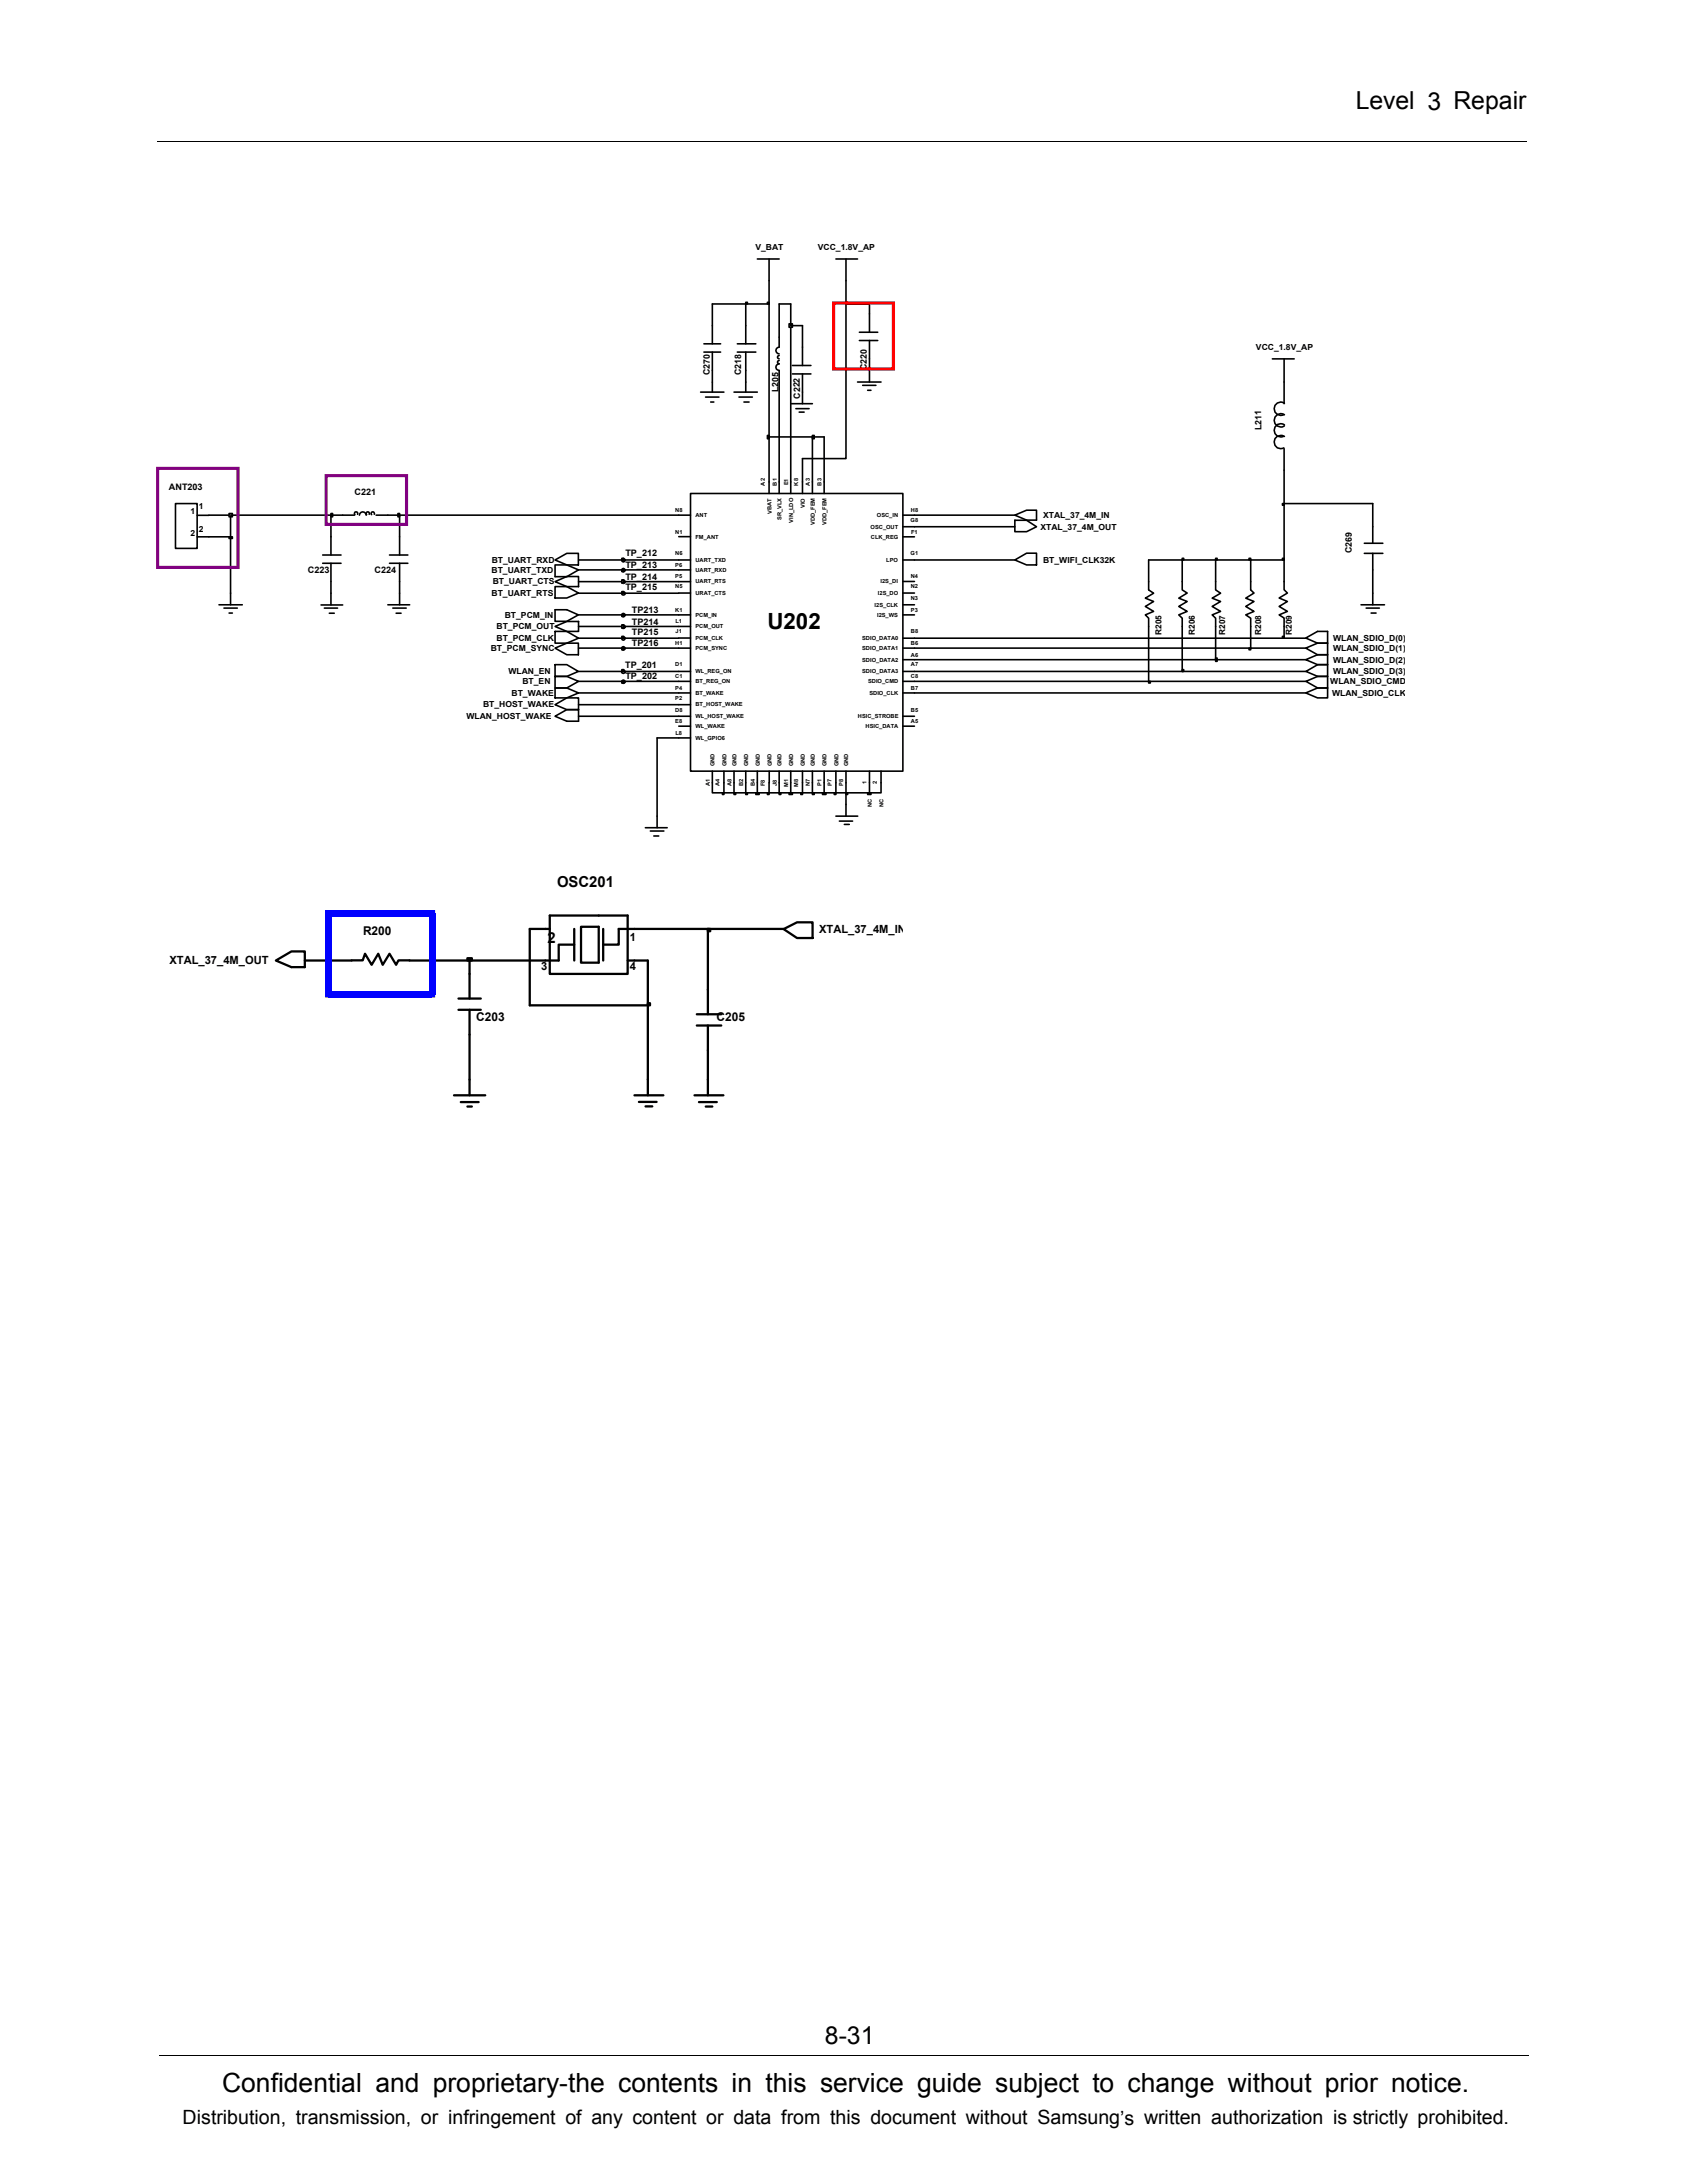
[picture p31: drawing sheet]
<svg xmlns="http://www.w3.org/2000/svg" width="216mm" height="279mm" viewBox="0 0 216 279" stroke-linecap="round" stroke-linejoin="round" font-family="sans-serif">
<defs><g id="words">
<text font-size="3.4" x="28.4" y="267.7">Confidential and proprietary-the contents in this service guide subject to change without prior notice.</text>
<g font-size="3.2">
<text x="173.5" y="14">Level 3 Repair</text>
<text x="105.6" y="261.6">8-31</text>
</g>
<text font-size="2.9" x="98.2" y="80.5">U202</text>
<text font-size="2.5" x="23.4" y="271.9">Distribution, transmission, or infringement of any content or data from this document without Samsung’s written authorization is strictly prohibited.</text>
<g font-size="1.9">
<text x="71.3" y="113.5">OSC201</text>
<text x="70.1" y="120.7">2</text>
</g>
<g font-size="1.5">
<text x="46.5" y="119.7">R200</text>
<text x="60.9" y="130.7">C203</text>
<text x="91.7" y="130.7">C205</text>
</g>
<g font-size="1.4">
<text x="104.8" y="119.4">XTAL_37_4M_IN</text>
<text x="21.7" y="123.4">XTAL_37_4M_OUT</text>
<text x="69.3" y="124.2">3</text>
<text x="80.6" y="124.2">4</text>
<text x="80.6" y="120.4">1</text>
</g>
<g font-size="1.1">
<text x="96.7" y="32">V_BAT</text>
<text x="104.7" y="32">VCC_1.8V_AP</text>
<text x="111" y="47.4" transform="rotate(-90 111 47.4)">C220</text>
<text x="160.7" y="44.8">VCC_1.8V_AP</text>
<text x="90.8" y="48" transform="rotate(-90 90.8 48)">C270</text>
<text x="94.8" y="48" transform="rotate(-90 94.8 48)">C218</text>
<text x="99.6" y="50.2" transform="rotate(-90 99.6 50.2)">L205</text>
<text x="102.4" y="51" transform="rotate(-90 102.4 51)">C222</text>
<text x="161.4" y="55.1" transform="rotate(-90 161.4 55.1)">L211</text>
<text x="21.6" y="62.7">ANT203</text>
<text x="24.4" y="65.8">1</text>
<text x="25.4" y="65.1">1</text>
<text x="45.4" y="63.4">C221</text>
<text x="24.4" y="68.6">2</text>
<text x="25.4" y="68.1">2</text>
<text x="80" y="71.2">TP_212</text>
<text x="133.2" y="67.8">XTAL_37_4M_OUT</text>
<text x="133.5" y="66.3">XTAL_37_4M_IN</text>
<text x="173" y="70.8" transform="rotate(-90 173 70.8)">C269</text>
<text x="39.4" y="73.4">C223</text>
<text x="47.9" y="73.4">C224</text>
<text x="62.9" y="76.3">BT_UART_RTS</text>
<text x="62.9" y="73.3">BT_UART_TXD</text>
<text x="62.9" y="72">BT_UART_RXD</text>
<text x="63.1" y="74.8">BT_UART_CTS</text>
<text x="80" y="72.7">TP_213</text>
<text x="80" y="74.2">TP_214</text>
<text x="80" y="75.5">TP_215</text>
<text x="133.5" y="72">BT_WIFI_CLK32K</text>
<text x="62.8" y="83.3">BT_PCM_SYNC</text>
<text x="63.5" y="82">BT_PCM_CLK</text>
<text x="63.5" y="80.5">BT_PCM_OUT</text>
<text x="64.6" y="79">BT_PCM_IN</text>
<text x="80.9" y="82.7">TP216</text>
<text x="80.9" y="78.4">TP213</text>
<text x="80.9" y="79.9">TP214</text>
<text x="80.9" y="81.2">TP215</text>
<text x="148.7" y="81.2" transform="rotate(-90 148.7 81.2)">R205</text>
<text x="152.9" y="81.2" transform="rotate(-90 152.9 81.2)">R206</text>
<text x="156.8" y="81.2" transform="rotate(-90 156.8 81.2)">R207</text>
<text x="161.4" y="81.2" transform="rotate(-90 161.4 81.2)">R208</text>
<text x="165.3" y="81.2" transform="rotate(-90 165.3 81.2)">R209</text>
<text x="170.6" y="83.3">WLAN_SDIO_D(1)</text>
<text x="170.6" y="82">WLAN_SDIO_D(0)</text>
<text x="65.1" y="86.3">WLAN_EN</text>
<text x="65.5" y="89">BT_WAKE</text>
<text x="66.9" y="87.5">BT_EN</text>
<text x="80" y="85.5">TP_201</text>
<text x="80" y="87">TP_202</text>
<text x="170.2" y="87.5">WLAN_SDIO_CMD</text>
<text x="170.5" y="89">WLAN_SDIO_CLK</text>
<text x="170.6" y="86.3">WLAN_SDIO_D(3)</text>
<text x="170.6" y="84.8">WLAN_SDIO_D(2)</text>
<text x="59.7" y="92">WLAN_HOST_WAKE</text>
<text x="61.8" y="90.5">BT_HOST_WAKE</text>
</g>
<g font-size=".7">
<text x="86.4" y="65.5">N8</text>
<text x="97.9" y="62.1" transform="rotate(-90 97.9 62.1)">A2</text>
<text x="98.8" y="65.7" transform="rotate(-90 98.8 65.7)">VBAT</text>
<text x="99.4" y="62.1" transform="rotate(-90 99.4 62.1)">B1</text>
<text x="100.9" y="62.1" transform="rotate(-90 100.9 62.1)">E1</text>
<text x="102.2" y="62.1" transform="rotate(-90 102.2 62.1)">K8</text>
<text x="103" y="65" transform="rotate(-90 103 65)">VIO</text>
<text x="103.7" y="62.1" transform="rotate(-90 103.7 62.1)">A3</text>
<text x="105.2" y="62.1" transform="rotate(-90 105.2 62.1)">B3</text>
<text x="116.6" y="65.5">H8</text>
<text x="86.4" y="68.3">N1</text>
<text x="86.4" y="71.1">N6</text>
<text x="89" y="68.9">FM_ANT</text>
<text x="89" y="66.2">ANT</text>
<text x="89" y="71.9">UART_TXD</text>
<text x="100" y="66.6" transform="rotate(-90 100 66.6)">SR_VLX</text>
<text x="101.5" y="66.9" transform="rotate(-90 101.5 66.9)">VIN_LDO</text>
<text x="104.3" y="67.2" transform="rotate(-90 104.3 67.2)">VDD_FEM</text>
<text x="105.8" y="67.2" transform="rotate(-90 105.8 67.2)">VDD_FEM</text>
<text x="111.4" y="67.7">OSC_OUT</text>
<text x="111.5" y="68.9">CLK_REG</text>
<text x="112.2" y="66.2">OSC_IN</text>
<text x="113.4" y="71.9">LPO</text>
<text x="116.5" y="71.1">G1</text>
<text x="116.5" y="66.8">G8</text>
<text x="116.6" y="68.3">F1</text>
<text x="86.4" y="74">P5</text>
<text x="86.4" y="72.6">P6</text>
<text x="86.4" y="75.3">N5</text>
<text x="89" y="74.7">UART_RTS</text>
<text x="89" y="73.2">UART_RXD</text>
<text x="89" y="76.2">URAT_CTS</text>
<text x="111.9" y="77.7">I2S_CLK</text>
<text x="112.4" y="76.2">I2S_DO</text>
<text x="112.7" y="74.7">I2S_DI</text>
<text x="116.6" y="75.3">N2</text>
<text x="116.6" y="76.8">N3</text>
<text x="116.6" y="74">N4</text>
<text x="86.4" y="82.5">H1</text>
<text x="86.4" y="78.3">K1</text>
<text x="86.4" y="79.8">L1</text>
<text x="86.5" y="81">J1</text>
<text x="89" y="83.2">PCM_SYNC</text>
<text x="89" y="78.9">PCM_IN</text>
<text x="89" y="81.9">PCM_CLK</text>
<text x="89" y="80.4">PCM_OUT</text>
<text x="110.3" y="81.9">SDIO_DATA0</text>
<text x="110.3" y="83.2">SDIO_DATA1</text>
<text x="112.2" y="78.9">I2S_WS</text>
<text x="116.6" y="81">B8</text>
<text x="116.6" y="82.6">B6</text>
<text x="116.6" y="78.3">P3</text>
<text x="86.4" y="85.3">D1</text>
<text x="86.4" y="86.8">C1</text>
<text x="86.4" y="89.6">P2</text>
<text x="86.4" y="88.3">P4</text>
<text x="89" y="86.2">WL_REG_ON</text>
<text x="89" y="87.5">BT_REG_ON</text>
<text x="89" y="88.9">BT_WAKE</text>
<text x="110.3" y="84.7">SDIO_DATA2</text>
<text x="110.3" y="86.2">SDIO_DATA3</text>
<text x="111.1" y="87.5">SDIO_CMD</text>
<text x="111.3" y="88.9">SDIO_CLK</text>
<text x="116.6" y="86.8">C8</text>
<text x="116.6" y="88.3">B7</text>
<text x="116.6" y="84">A6</text>
<text x="116.6" y="85.3">A7</text>
<text x="86.4" y="91.1">D8</text>
<text x="86.4" y="92.5">E8</text>
<text x="86.4" y="94">L8</text>
<text x="89" y="91.9">WL_HOST_WAKE</text>
<text x="89" y="90.4">BT_HOST_WAKE</text>
<text x="89" y="94.7">WL_GPIO6</text>
<text x="89" y="93.2">WL_WAKE</text>
<text x="109.8" y="91.9">HSIC_STROBE</text>
<text x="110.8" y="93.2">HSIC_DATA</text>
<text x="116.6" y="91.1">B5</text>
<text x="116.6" y="92.5">A5</text>
<text x="90.8" y="100.6" transform="rotate(-90 90.8 100.6)">A1</text>
<text x="91.5" y="98.1" transform="rotate(-90 91.5 98.1)">GND</text>
<text x="92.1" y="100.6" transform="rotate(-90 92.1 100.6)">A4</text>
<text x="93" y="98.1" transform="rotate(-90 93 98.1)">GND</text>
<text x="93.6" y="100.6" transform="rotate(-90 93.6 100.6)">A8</text>
<text x="94.3" y="98.1" transform="rotate(-90 94.3 98.1)">GND</text>
<text x="95.1" y="100.6" transform="rotate(-90 95.1 100.6)">B2</text>
<text x="95.8" y="98.1" transform="rotate(-90 95.8 98.1)">GND</text>
<text x="96.6" y="100.6" transform="rotate(-90 96.6 100.6)">B4</text>
<text x="97.2" y="98.1" transform="rotate(-90 97.2 98.1)">GND</text>
<text x="97.9" y="100.6" transform="rotate(-90 97.9 100.6)">F8</text>
<text x="98.8" y="98.1" transform="rotate(-90 98.8 98.1)">GND</text>
<text x="99.4" y="100.6" transform="rotate(-90 99.4 100.6)">J8</text>
<text x="100" y="98.1" transform="rotate(-90 100 98.1)">GND</text>
<text x="100.9" y="100.7" transform="rotate(-90 100.9 100.7)">M1</text>
<text x="101.5" y="98.1" transform="rotate(-90 101.5 98.1)">GND</text>
<text x="102.2" y="100.7" transform="rotate(-90 102.2 100.7)">M8</text>
<text x="103" y="98.1" transform="rotate(-90 103 98.1)">GND</text>
<text x="103.7" y="100.6" transform="rotate(-90 103.7 100.6)">N7</text>
<text x="104.3" y="98.1" transform="rotate(-90 104.3 98.1)">GND</text>
<text x="105.2" y="100.6" transform="rotate(-90 105.2 100.6)">P1</text>
<text x="105.8" y="98.1" transform="rotate(-90 105.8 98.1)">GND</text>
<text x="106.4" y="100.6" transform="rotate(-90 106.4 100.6)">P7</text>
<text x="107.3" y="98.1" transform="rotate(-90 107.3 98.1)">GND</text>
<text x="107.9" y="100.6" transform="rotate(-90 107.9 100.6)">P8</text>
<text x="108.6" y="98.1" transform="rotate(-90 108.6 98.1)">GND</text>
<text x="110.9" y="100.4" transform="rotate(-90 110.9 100.4)">1</text>
<text x="112.2" y="100.4" transform="rotate(-90 112.2 100.4)">2</text>
<text x="111.6" y="103.3" transform="rotate(-90 111.6 103.3)">NC</text>
<text x="113.1" y="103.3" transform="rotate(-90 113.1 103.3)">NC</text>
</g>
</g></defs>
<path d="M20.2 18.1h175.3M20.4 263h175.3" fill="none" stroke="#000" stroke-width=".13"/>
<g fill="none" stroke="#000" stroke-width=".21">
<path d="M96.9 33.1h2.8M98.4 33.1v2.8M107 33.1h2.7M108.3 33.1v2.8M89.7 50.2h2.9M90.1 44h2.1M90.1 45.1h2.1M90.3 50.8h1.7M91 51.5h.4M91.2 41.7v2.3M91.2 45.1v2.3M91.2 48.9v1.3"/>
<path d="M93.9 50.2h3M94.4 44h2.3M94.4 45.1h2.3M94.6 50.8h1.7M95.2 51.5h.7M95.4 41.7v2.3M95.4 45.1v2.3M95.4 48.9v1.3M99.7 43.2v1.2a.43 .43 0 0 0-.4 .5 .43 .43 0 0 0 .4 .4M99.7 46.1a.21 .21 0 0 0-.2 .3 .21 .21 0 0 0 .2 .2 .42 .42 0 0 0-.4 .4 .42 .42 0 0 0 .4 .4v1.5M99.7 45.5a.21 .21 0 0 0-.2 .2 .21 .21 0 0 0 .2 .2M101.2 51.7h2.8"/>
<path d="M101.4 46.8h2.4M101.4 47.9h2.4M101.9 52.3h1.6M102.3 52.7h.6M102.7 44.4v2.4M102.7 47.9v3.8M109.7 48.9h3.1M110 42.5h2.3M110 43.6h2.3M110.4 49.3h1.7M111 50h.5M111.3 40.2v2.3"/>
<path d="M111.3 43.6v2.3M111.3 47.4v1.5M162.8 45.9h2.8M164.3 45.9v5.8M164.3 57.4v2.8M164.4 54.4a.85 .85 0 0 0-1.3 .6 .85 .85 0 0 0 1.2 .8M164.4 51.6a.85 .85 0 0 0-1.3 .7 .85 .85 0 0 0 1.2 .8M164.4 55.9a.85 .85 0 0 0-1.3 .6 .85 .85 0 0 0 1.2 .8M164.4 53.1a.85 .85 0 0 0-1.3 .7 .85 .85 0 0 0 1.3 .7M22.5 64.5h2.7v5.7h-2.7zM25.2 66h1.5M25.2 68.7h1.5"/>
<path d="M28 77.4h3M28.7 77.8h1.7M29.3 78.5h.4M29.5 75.9v1.5M41.1 77.4h2.8M41.3 72.1h2.3M41.3 71h2.3M41.5 77.8h1.7M42.1 78.5h.7M42.4 68.7v2.3M42.4 72.1v2.3M42.4 75.9v1.5"/>
<path d="M43.9 65.9h1.5M45.8 65.8a.21 .21 0 0 0-.1-.3 .21 .21 0 0 0-.3 .1 .21 .21 0 0 0 0 .3M46 65.9a.43 .43 0 0 1 .4-.4 .43 .43 0 0 1 .5 .4M47.2 65.8a.21 .21 0 0 0 0-.3 .21 .21 0 0 0-.3 .1v.3M47.9 65.8a.21 .21 0 0 0-.1-.3 .21 .21 0 0 0-.2 .1 .21 .21 0 0 0 0 .3M48.1 65.9h1.5M49.6 77.4h2.8M49.8 71h2.4M49.8 72.1h2.4M50.3 77.8h1.7M50.7 78.5h.6M51.1 68.7v2.3"/>
<path d="M51.1 72.1v2.3M51.1 75.9v1.5M71 72.3h1.5l1.5 .6-1.5 .9h-1.5zM71 78h1.5l1.5 .7-1.5 .8h-1.5zM71 75.1h1.5l1.5 .8-1.5 .6h-1.5zM71 74.4l1.5-.6h1.5v1.3h-1.5zM71 71.7l1.5-.9h1.5v1.5h-1.5zM86.9 65.9h1.5M86.9 68.7h1.5M86.9 78.7h1.5M86.9 72.9h1.5M86.9 75.9h1.5"/>
<path d="M86.9 71.7h1.5M86.9 74.4h1.5M88.4 63.2h27.1v35.5h-27.1zM98.4 61.7v1.5M99.7 61.7v1.5M101.2 61.7v1.5M102.7 61.7v1.5M104 61.7v1.5M105.5 61.7v1.5M115.5 71.7h1.5M115.5 68.7h1.5M115.5 77.4h1.5"/>
<path d="M115.5 65.9h1.5M115.5 67.4h1.5M115.5 78.7h1.5M115.5 75.9h1.5M115.5 74.4h1.5M129.9 71.7l1.5-.9h1.3v1.5h-1.3zM129.9 66.6h1.5l1.3 .8-1.3 .7h-1.5zM129.9 65.9l1.5-.6h1.3v1.3h-1.3zM147 74.4v1.1l.6 .4-1 .7 1 .4-1 .6 1 .7-1 .4 .4 .4v1.1M151.3 74.4v1.1l.6 .4-1 .7 1 .4-1 .6 1 .7-1 .4 .4 .4v1.1M155.6 74.4v1.1l.6 .4-1.1 .7 1.1 .4-1.1 .6 1.1 .7-1.1 .4 .5 .4v1.1M160.1 74.4v1.1l.4 .4-1.1 .7 1.1 .4-1.1 .6 1.1 .7-1.1 .4 .7 .4v1.1"/>
<path d="M164.3 74.4v1.1l.5 .4-1.1 .6 1.1 .5-1.1 .6 1.1 .7-1.1 .4 .6 .4v1.1M174.2 77.4h3M174.6 70.8h2.4M174.6 69.5h2.4M174.8 77.8h1.7M175.5 78.5h.6M175.7 67.4v2.1M175.7 70.8v2.1M175.7 75.9v1.5M71 91.7l1.5-.9h1.5v1.5h-1.5zM71 80.8h1.5l1.5 .9-1.5 .6h-1.5zM71 86.6h1.5l1.5 .6-1.5 .9h-1.5z"/>
<path d="M71 85.1h1.5l1.5 .8-1.5 .7h-1.5zM71 88.1h1.5l1.5 .6-1.5 .6h-1.5zM71 80.2l1.5-.7h1.5v1.3h-1.5zM71 90.2l1.5-.9h1.5v1.5h-1.5zM71 83l1.5-.7h1.5v1.5h-1.5zM84.1 94.4v11.5M86.9 85.9h1.5M86.9 87.2h1.5M86.9 83h1.5M86.9 88.7h1.5M86.9 92.9h1.5M86.9 80.2h1.5"/>
<path d="M86.9 81.7h1.5M86.9 90.2h1.5M86.9 91.7h1.5M86.9 94.4h1.5M91.2 98.7v2.8h1.4M92.6 98.7v1.5M93.9 98.7v1.5M95.4 98.7v1.5M96.9 98.7v1.5M98.4 98.7v1.5M99.7 98.7v1.5M101.2 98.7v1.5"/>
<path d="M102.7 98.7v1.5M104 98.7v1.5M105.5 98.7v1.5M107 98.7v1.5M108.3 98.7v1.5M111.3 98.7v1.5M112.8 98.7v1.5M115.5 83h1.5M115.5 81.7h1.5M115.5 84.4h1.5M115.5 85.9h1.5M115.5 91.7h1.5"/>
<path d="M115.5 87.2h1.5M115.5 88.7h1.5M115.5 92.9h1.5M167.1 88.7l1.5-.6h1.3v1.2h-1.3zM167.1 84.4l1.5-.6h1.3v1.3h-1.3zM167.1 81.7l1.5-.9h1.3v1.5h-1.3zM167.1 83l1.5-.7h1.3v1.5h-1.3zM167.1 85.9l1.5-.8h1.3v1.5h-1.3zM167.1 87.2l1.5-.6h1.3v1.5h-1.3zM82.6 105.9h2.8M83.2 106.4h1.8M83.7 107h.6"/>
<path d="M107 104.5h2.8M107.4 105.1h1.7M108.1 105.5h.6M108.3 101.5v3"/>
<circle cx="79.8" cy="78.7" r=".22"/>
<circle cx="79.8" cy="73" r=".21"/>
<circle cx="79.8" cy="76" r=".21"/>
<circle cx="79.8" cy="74.5" r=".21"/>
<circle cx="79.8" cy="71.7" r=".21"/>
<circle cx="79.8" cy="80.2" r=".22"/>
<circle cx="79.8" cy="81.7" r=".22"/>
<circle cx="79.8" cy="83" r=".22"/>
<circle cx="79.8" cy="86" r=".22"/>
<circle cx="79.8" cy="87.3" r=".21"/>
</g>
<path d="M92.4 101.5h.2v.2h-.2z" fill="#c2c2c2"/>
<path d="M92.5 101.5h.1v.2h-.1zM92.6 100.2v1.3h1.3" fill="none" stroke="#000" stroke-width=".21"/>
<path d="M93.9 101.5h.2v.2h-.2z" fill="#c2c2c2"/>
<path d="M93.9 101.5h.2v.2h-.2zM93.9 100.2v1.3h1.5" fill="none" stroke="#000" stroke-width=".21"/>
<path d="M95.4 101.5h.3v.2h-.3z" fill="#c2c2c2"/>
<path d="M95.4 101.5h.3v.2h-.3zM95.4 100.2v1.3h1.5" fill="none" stroke="#000" stroke-width=".21"/>
<path d="M96.7 101.5h.4v.2h-.4z" fill="#c2c2c2"/>
<path d="M96.7 101.5h.5v.2h-.5zM96.9 100.2v1.3h1.5" fill="none" stroke="#000" stroke-width=".21"/>
<path d="M98.2 101.5h.2v.2h-.2z" fill="#c2c2c2"/>
<path d="M98.2 101.5h.2v.2h-.2zM98.4 100.2v1.3h1.3" fill="none" stroke="#000" stroke-width=".21"/>
<path d="M99.7 101.5h.2v.2h-.2z" fill="#c2c2c2"/>
<path d="M99.7 101.5h.2v.2h-.2zM99.7 100.2v1.3h1.5" fill="none" stroke="#000" stroke-width=".21"/>
<path d="M101 101.5h.4v.2h-.4z" fill="#c2c2c2"/>
<path d="M101 101.5h.4v.2h-.4zM101.2 100.2v1.3h1.5" fill="none" stroke="#000" stroke-width=".21"/>
<path d="M102.5 101.5h.2v.2h-.2z" fill="#c2c2c2"/>
<path d="M102.5 101.5h.2v.2h-.2zM102.7 100.2v1.3h1.3" fill="none" stroke="#000" stroke-width=".21"/>
<path d="M104 101.5h.2v.2h-.2z" fill="#c2c2c2"/>
<path d="M104 101.5h.2v.2h-.2zM104 100.2v1.3h1.5" fill="none" stroke="#000" stroke-width=".21"/>
<path d="M105.3 101.5h.4v.2h-.4z" fill="#c2c2c2"/>
<path d="M105.3 101.5h.4v.2h-.4zM105.5 100.2v1.3h1.5" fill="none" stroke="#000" stroke-width=".21"/>
<path d="M106.8 101.5h.2v.2h-.2z" fill="#c2c2c2"/>
<path d="M106.8 101.5h.2v.2h-.2zM107 100.2v1.3h1.3" fill="none" stroke="#000" stroke-width=".21"/>
<path d="M108.3 101.5h.2v.2h-.2z" fill="#c2c2c2"/>
<path d="M108.3 101.5h.2v.2h-.2zM108.3 100.2v1.3h3" fill="none" stroke="#000" stroke-width=".21"/>
<path d="M111 101.5h.5v.2h-.5z" fill="#c2c2c2"/>
<path d="M74 87.2h5.8M74 91.7h12.9M74 90.2h12.9M74 88.7h12.9M84.1 94.4h2.8M117 88.7h50.1M111 101.5h.5v.2h-.5zM111.3 100.2v1.3h1.5v-1.3" fill="none" stroke="#000" stroke-width=".21"/>
<path d="M79.6 87.2h.2v.2h-.2z" fill="#c2c2c2"/>
<path d="M79.6 87.2h.2v.2h-.2zM79.8 87.2h7.1M117 87.2h30" fill="none" stroke="#000" stroke-width=".21"/>
<path d="M147 87.2h.2v.2h-.2z" fill="#c2c2c2"/>
<path d="M74 85.9h5.8M147 87.2h.2v.2h-.2zM147 80.2v7h20.1" fill="none" stroke="#000" stroke-width=".21"/>
<path d="M79.6 85.7h.2v.2h-.2z" fill="#c2c2c2"/>
<path d="M79.6 85.7h.2v.2h-.2zM79.8 85.9h7.1M117 85.9h34.3" fill="none" stroke="#000" stroke-width=".21"/>
<path d="M151.3 85.7h.2v.2h-.2z" fill="#c2c2c2"/>
<path d="M117 84.4h38.6M151.3 85.7h.2v.2h-.2zM151.3 80.2v5.7h15.8" fill="none" stroke="#000" stroke-width=".21"/>
<path d="M155.6 84.2h.2v.5h-.2z" fill="#c2c2c2"/>
<path d="M74 83h5.8M155.6 84.2h.2v.4h-.2zM155.6 80.2v4.2h11.5" fill="none" stroke="#000" stroke-width=".21"/>
<path d="M79.6 83h.2v.2h-.2z" fill="#c2c2c2"/>
<path d="M79.6 83h.2v.2h-.2zM79.8 83h7.1M117 83h43.1" fill="none" stroke="#000" stroke-width=".21"/>
<path d="M159.8 83h.3v.2h-.3z" fill="#c2c2c2"/>
<path d="M74 81.7h5.8M159.9 83h.2v.2h-.2zM160.1 80.2v2.8h7" fill="none" stroke="#000" stroke-width=".21"/>
<path d="M79.6 81.4h.2v.3h-.2z" fill="#c2c2c2"/>
<path d="M79.6 81.4h.2v.3h-.2zM79.8 81.7h7.1M117 81.7h47.3" fill="none" stroke="#000" stroke-width=".21"/>
<path d="M164.1 81.4h.2v.3h-.2z" fill="#c2c2c2"/>
<path d="M74 80.2h5.8M164.1 81.4h.2v.3h-.2zM164.3 80.2v1.5h2.8" fill="none" stroke="#000" stroke-width=".21"/>
<path d="M79.6 80h.2v.4h-.2z" fill="#c2c2c2"/>
<path d="M74 78.7h5.8M79.6 80h.2v.4h-.2zM79.8 80.2h7.1" fill="none" stroke="#000" stroke-width=".21"/>
<path d="M79.6 78.7h.2v.2h-.2z" fill="#c2c2c2"/>
<path d="M29.5 68.7v7.2M42.4 74.4v1.5M51.1 74.4v1.5M74 75.9h5.8M79.6 78.7h.2v.2h-.2zM79.8 78.7h7.1" fill="none" stroke="#000" stroke-width=".21"/>
<path d="M79.6 75.7h.2v.2h-.2z" fill="#c2c2c2"/>
<path d="M74 74.4h5.8M79.6 75.7h.2v.2h-.2zM79.8 75.9h7.1M175.7 72.9v3" fill="none" stroke="#000" stroke-width=".21"/>
<path d="M79.6 74.2h.2v.4h-.2z" fill="#c2c2c2"/>
<path d="M74 72.9h5.8M79.6 74.2h.2v.4h-.2zM79.8 74.4h7.1M147 71.7v2.7M151.3 71.7v2.7M155.6 71.7v2.7M160.1 71.7v2.7M164.3 71.7v2.7" fill="none" stroke="#000" stroke-width=".21"/>
<path d="M79.6 72.9h.2v.3h-.2z" fill="#c2c2c2"/>
<path d="M74 71.7h5.8M79.6 72.9h.2v.3h-.2zM79.8 72.9h7.1" fill="none" stroke="#000" stroke-width=".21"/>
<path d="M79.6 71.5h.2v.2h-.2z" fill="#c2c2c2"/>
<path d="M79.6 71.5h.2v.2h-.2zM79.8 71.7h7.1M117 71.7h12.9M147 71.7h4.3" fill="none" stroke="#000" stroke-width=".21"/>
<path d="M151.3 71.5h.2v.2h-.2z" fill="#c2c2c2"/>
<path d="M151.3 71.5h.2v.2h-.2zM151.3 71.7h4.3" fill="none" stroke="#000" stroke-width=".21"/>
<path d="M155.6 71.5h.2v.2h-.2z" fill="#c2c2c2"/>
<path d="M155.6 71.5h.2v.2h-.2zM155.6 71.7h4.5" fill="none" stroke="#000" stroke-width=".21"/>
<path d="M159.8 71.5h.3v.2h-.3z" fill="#c2c2c2"/>
<path d="M159.9 71.5h.2v.2h-.2zM160.1 71.7h4.2" fill="none" stroke="#000" stroke-width=".21"/>
<path d="M164.1 71.5h.2v.2h-.2z" fill="#c2c2c2"/>
<path d="M26.7 68.7h2.8M164.1 71.5h.2v.2h-.2zM164.3 64.5v7.2" fill="none" stroke="#000" stroke-width=".21"/>
<path d="M29.3 68.7h.4v.2h-.4z" fill="#c2c2c2"/>
<path d="M26.7 65.9h2.8v2.8M29.3 68.7h.4v.2h-.4zM42.4 65.9v2.8M51.1 65.9v2.8M117 67.4h12.9M175.7 64.5v2.9" fill="none" stroke="#000" stroke-width=".21"/>
<path d="M29.3 65.7h.4v.4h-.4z" fill="#c2c2c2"/>
<path d="M29.3 65.7h.4v.4h-.4zM29.5 65.9h12.9" fill="none" stroke="#000" stroke-width=".21"/>
<path d="M42.4 65.7h.2v.4h-.2z" fill="#c2c2c2"/>
<path d="M42.4 65.7h.2v.4h-.2zM42.4 65.9h1.5M49.6 65.9h1.5" fill="none" stroke="#000" stroke-width=".21"/>
<path d="M50.9 65.7h.2v.4h-.2z" fill="#c2c2c2"/>
<path d="M50.9 65.7h.2v.4h-.2zM51.1 65.9h35.8M117 65.9h12.9" fill="none" stroke="#000" stroke-width=".21"/>
<path d="M164.1 64.5h.2v.2h-.2z" fill="#c2c2c2"/>
<path d="M108.3 38.9v19.8h-5.6v3M98.4 55.9v5.8M99.7 48.9v12.8M101.2 41.7v20M104 55.9v5.8M105.5 55.9v5.8M164.1 64.5h.2v.2h-.2zM164.3 60.2v4.3h11.4" fill="none" stroke="#000" stroke-width=".21"/>
<path d="M98.2 55.7h.2v.5h-.2z" fill="#c2c2c2"/>
<path d="M98.4 38.9v17h5.6M98.2 55.7h.2v.5h-.2z" fill="none" stroke="#000" stroke-width=".21"/>
<path d="M104 55.7h.2v.5h-.2z" fill="#c2c2c2"/>
<path d="M91.2 38.9v2.8M95.4 38.9v2.8M99.7 38.9v4.3M91.2 47.4v1.5M95.4 47.4v1.5M102.7 41.7v2.7M104 55.7h.2v.5h-.2zM104 55.9h1.5M111.3 45.9v1.5" fill="none" stroke="#000" stroke-width=".21"/>
<path d="M101 41.4h.4v.5h-.4z" fill="#c2c2c2"/>
<path d="M91.2 38.9h4.2M101.2 38.9v2.8h1.5M111.3 38.9v1.3M101 41.4h.4v.5h-.4z" fill="none" stroke="#000" stroke-width=".21"/>
<path d="M95.4 38.7h.3v.2h-.3z" fill="#c2c2c2"/>
<path d="M95.4 38.7h.3v.2h-.3zM95.4 38.9h3" fill="none" stroke="#000" stroke-width=".21"/>
<path d="M98.2 38.7h.2v.2h-.2z" fill="#c2c2c2"/>
<path d="M98.2 38.7h.2v.2h-.2zM98.4 35.9v3M99.7 38.9h1.5" fill="none" stroke="#000" stroke-width=".21"/>
<path d="M108.3 38.7h.2v.2h-.2z" fill="#c2c2c2"/>
<path d="M108.3 38.7h.2v.2h-.2zM108.3 35.9v3h3" fill="none" stroke="#000" stroke-width=".21"/>
<g fill="none" stroke="#000" stroke-width=".29">
<path d="M67.8 118.9v9.8h15.1v11.5M69.8 118.9h.6M70.4 117.2h9.9v7.5h-9.9zM73.5 118.9v4M74.4 118.6h2.2v4.6h-2.2zM77.2 118.9v4M81.2 118.9h-2v2h-2M100.3 118.9l1.7-.9h2v2.1h-2zM35.3 122.9l2-1.1h1.7v2h-1.7zM45 122.9h1.4l.3-.8 .9 1.4 .8-1.4 .6 1.4 .8-1.4 .9 1.4 .3-.6h1.4M58.7 129.2h2.8M58.7 127.8h2.8"/>
<path d="M60.1 124.7v3.1M60.1 129.2v11M73.5 120.9h-2v2h-1.7M80.3 122.9h.9M89.2 131.3h3.1M89.2 129.8h3.1M90.6 126.7v3.1M90.6 131.3v8.9M58.1 140.2h4M59 141.1h2.3M59.8 141.6h.6M81.2 140.2h3.7"/>
<path d="M81.8 141h2.2M82.6 141.6h.9M88.9 140.2h3.7M89.5 141.1h2.2M90.3 141.6h.9"/>
</g>
<path d="M82.9 128.4h.3v.3h-.3z" fill="#c2c2c2"/>
<path d="M90.6 118.9v7.8M39 122.9h6M52.4 122.9h7.7v1.8M82.9 128.4h.3v.3h-.3zM82.9 122.9v5.8" fill="none" stroke="#000" stroke-width=".29"/>
<path d="M59.8 122.6h.6v.3h-.6z" fill="#c2c2c2"/>
<path d="M67.8 118.9h2M81.2 118.9h9.4M59.8 122.6h.6v.3h-.6zM60.1 122.9h9.7M81.2 122.9h1.7" fill="none" stroke="#000" stroke-width=".29"/>
<path d="M90.6 118.9h.3v.3h-.3z" fill="#c2c2c2"/>
<path d="M90.6 118.9h.3v.3h-.3zM90.6 118.9h9.7" fill="none" stroke="#000" stroke-width=".29"/>
<g fill="#00f">
<path d="M41.6 116.5h.4v.8h.4v-.4h-.8z" fill-rule="evenodd"/>
<path d="M55.3 116.5h.4v.4h-.8v.4h.4z" fill-rule="evenodd"/>
<path d="M54.9 126.9h.4v.8h.4v-.4h-.8z" fill-rule="evenodd"/>
<path d="M41.6 127.3h.8v-.4h-.4v.8h-.4z" fill-rule="evenodd"/>
</g>
<g fill="#00f">
<path d="M42 116.5h13.3v.8h-13.3z"/>
<path d="M54.9 116.9h.8v10.4h-.8z"/>
<path d="M42 126.9h13.3v.8h-13.3z"/>
<path d="M41.6 116.9h.8v10.4h-.8z"/>
</g>
<path d="M20.2 59.9h10.3v12.7h-10.3zM41.7 60.9h10.3v6.2h-10.3z" fill="none" stroke="#810181" stroke-width=".4"/>
<path d="M106.7 38.8h7.6v8.4h-7.6z" fill="none" stroke="#ff0101" stroke-width=".4"/>
<use href="#words"/>
</svg>
